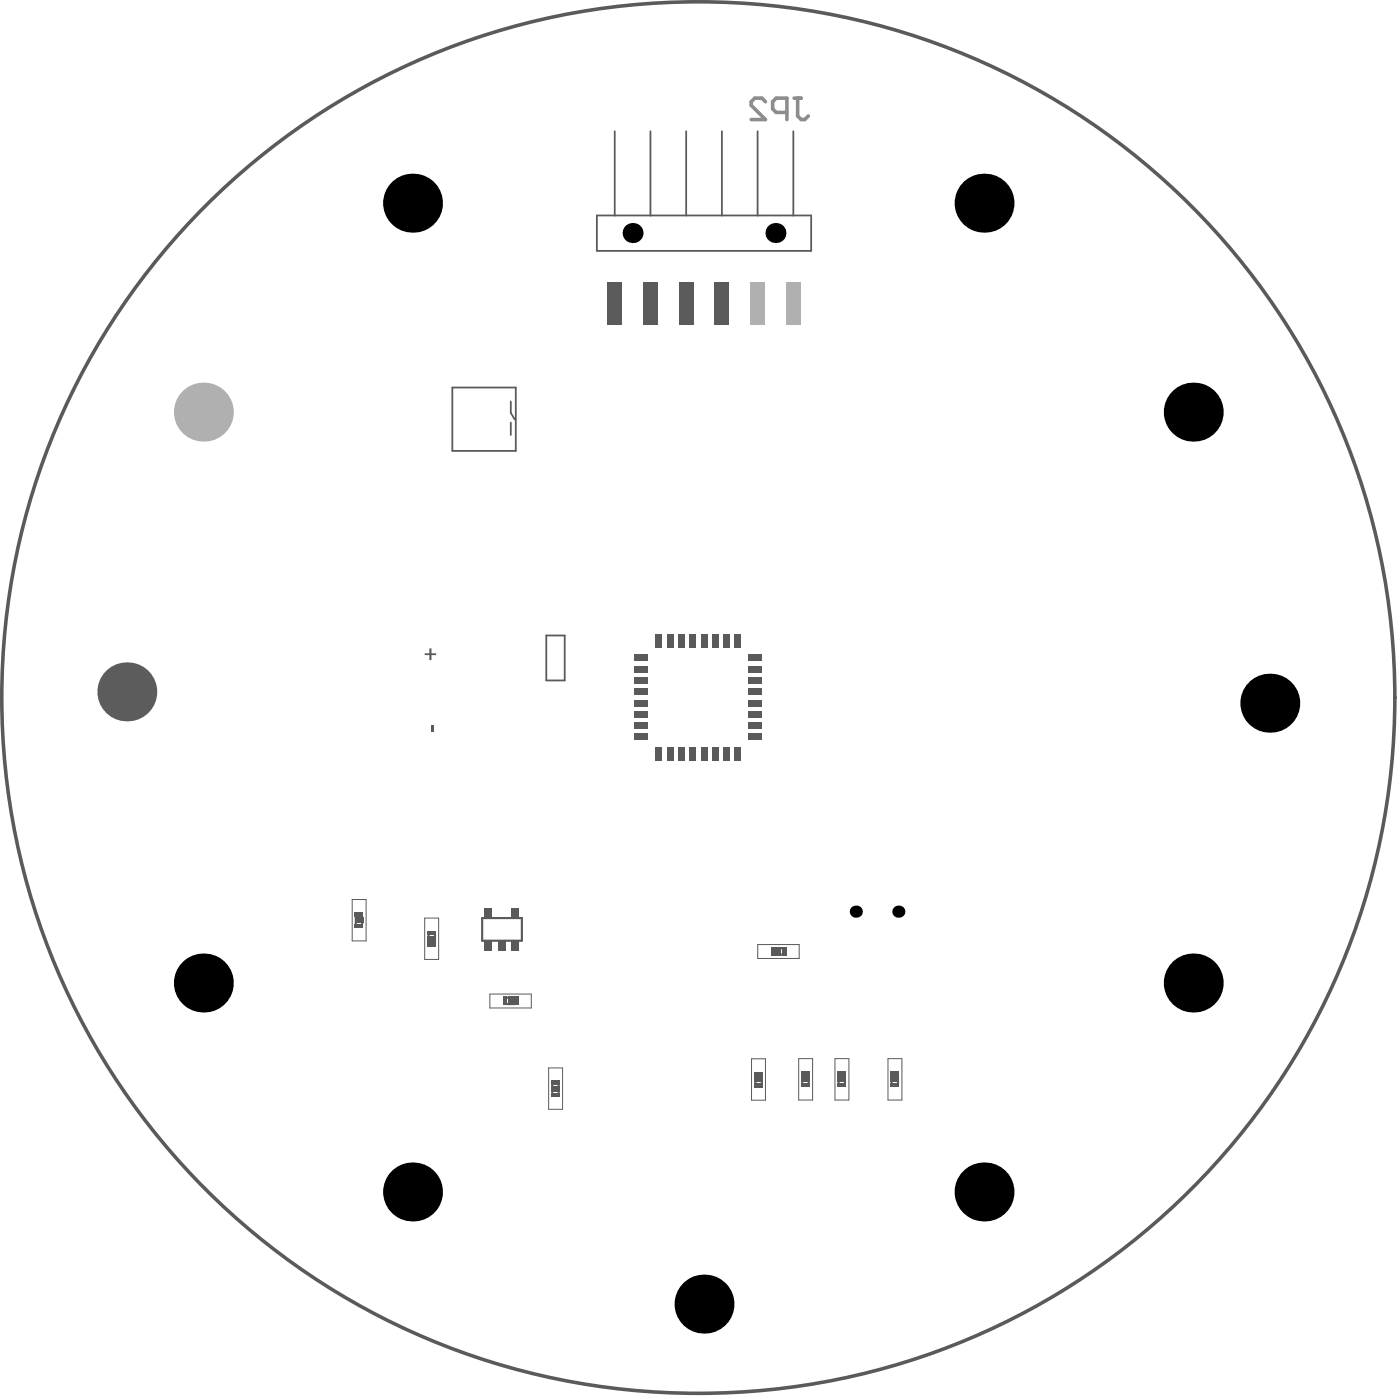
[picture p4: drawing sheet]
<svg xmlns="http://www.w3.org/2000/svg" width="331mm" height="331mm" viewBox="0 0 331 331" stroke-linecap="round" stroke-linejoin="round" font-family="sans-serif">
<path d="M83.3 212.8h3.3v9.8h-3.3zM100.5 217.2h3.3v9.7h-3.3zM115.9 235.1h9.8v3.3h-9.8zM179.3 223.4h9.8v3.3h-9.8zM129.8 252.6h3.3v9.8h-3.3zM177.8 250.4h3.3v9.8h-3.3zM189 250.4h3.3v9.8h-3.3zM197.6 250.4h3.3v9.8h-3.3zM210.1 250.4h3.3v9.8h-3.3z" fill="none" stroke="#5a5a5a" stroke-width=".24"/>
<g fill="none" stroke="#5a5a5a" stroke-width=".51">
<path d="M84.2 216.8v1.7M85.7 216.8v1.7M114.1 217.2h9.4v5.3h-9.4zM101.4 221.2v1.7M102.9 221.2v1.7M120 237.5h1.6M120 236h1.6M183.4 224.3h1.6M183.4 225.8h1.6M130.7 256.7v1.6M132.2 256.7v1.6M178.8 254.5v1.6"/>
<path d="M180.3 254.5v1.6M189.8 254.5v1.6M191.3 254.5v1.6M198.4 254.5v1.6M199.9 254.5v1.6M211 254.5v1.6M212.5 254.5v1.6"/>
</g>
<path d="M145.5 31v20M153.9 31v20M162.4 31v20M170.8 31v20M179.3 31v20M187.7 31v20M141.2 51h50.7v8.3h-50.7zM107 91.7h15v15h-15zM120.9 95v2.7l.9 1.5M120.9 99.9v3M129.3 150.3h4.3v10.6h-4.3z" fill="none" stroke="#5a5a5a" stroke-width=".42"/>
<g fill="#5a5a5a">
<path d="M101.2 222.9h2v1h-2z" fill-rule="evenodd"/>
<path d="M101.2 220.2h2v.9h-2z" fill-rule="evenodd"/>
<path d="M114.8 222.7h1.6v2.1h-1.6z" fill-rule="evenodd"/>
<path d="M121.1 222.7h1.7v2.1h-1.7z" fill-rule="evenodd"/>
<path d="M117.9 222.7h1.7v2.1h-1.7z" fill-rule="evenodd"/>
<path d="M155.2 176.8h1.5v3.3h-1.5z" fill-rule="evenodd"/>
<path d="M155.2 149.9h1.5v3.3h-1.5z" fill-rule="evenodd"/>
<path d="M163.1 176.8h1.6v3.3h-1.6z" fill-rule="evenodd"/>
<path d="M160.5 176.8h1.5v3.3h-1.5z" fill-rule="evenodd"/>
<path d="M160.5 149.9h1.5v3.3h-1.5z" fill-rule="evenodd"/>
<path d="M163.1 149.9h1.6v3.3h-1.6z" fill-rule="evenodd"/>
<path d="M168.5 176.8h1.5v3.3h-1.5z" fill-rule="evenodd"/>
<path d="M165.8 176.8h1.5v3.3h-1.5z" fill-rule="evenodd"/>
<path d="M165.8 149.9h1.5v3.3h-1.5z" fill-rule="evenodd"/>
<path d="M168.5 149.9h1.5v3.3h-1.5z" fill-rule="evenodd"/>
<path d="M173.9 176.8h1.5v3.3h-1.5z" fill-rule="evenodd"/>
<path d="M173.9 149.9h1.5v3.3h-1.5z" fill-rule="evenodd"/>
<path d="M182.3 224h1v2h-1z" fill-rule="evenodd"/>
<path d="M189.6 256.2h2v1h-2z" fill-rule="evenodd"/>
<path d="M189.6 253.5h2v1h-2z" fill-rule="evenodd"/>
<path d="M114.8 214.8h1.6v2.2h-1.6z" fill-rule="evenodd"/>
<path d="M118.9 235.7h1v2h-1z" fill-rule="evenodd"/>
<path d="M121.7 235.7h1v2h-1z" fill-rule="evenodd"/>
<path d="M121.1 214.8h1.7v2.2h-1.7z" fill-rule="evenodd"/>
<path d="M83.9 218.6h2.1v.9h-2.1z" fill-rule="evenodd"/>
<path d="M83.9 215.8h2.1v1h-2.1z" fill-rule="evenodd"/>
<path d="M130.4 258.4h2v.9h-2z" fill-rule="evenodd"/>
<path d="M150.1 173.5h3.3v1.6h-3.3z" fill-rule="evenodd"/>
<path d="M150.1 170.9h3.3v1.5h-3.3z" fill-rule="evenodd"/>
<path d="M150.1 165.6h3.3v1.5h-3.3z" fill-rule="evenodd"/>
<path d="M150.1 162.9h3.3v1.5h-3.3z" fill-rule="evenodd"/>
<path d="M150.1 157.6h3.3v1.5h-3.3z" fill-rule="evenodd"/>
<path d="M150.1 154.9h3.3v1.5h-3.3z" fill-rule="evenodd"/>
<path d="M178.5 256.2h2v1h-2z" fill-rule="evenodd"/>
<path d="M178.5 253.5h2v.9h-2z" fill-rule="evenodd"/>
<path d="M171.1 176.8h1.6v3.3h-1.6z" fill-rule="evenodd"/>
<path d="M157.8 176.8h1.5v3.3h-1.5z" fill-rule="evenodd"/>
<path d="M177.1 170.9h3.3v1.5h-3.3z" fill-rule="evenodd"/>
<path d="M177.1 173.5h3.3v1.6h-3.3z" fill-rule="evenodd"/>
<path d="M177.1 162.9h3.3v1.5h-3.3z" fill-rule="evenodd"/>
<path d="M177.1 165.6h3.3v1.5h-3.3z" fill-rule="evenodd"/>
<path d="M177.1 154.9h3.3v1.5h-3.3z" fill-rule="evenodd"/>
<path d="M177.1 157.6h3.3v1.5h-3.3z" fill-rule="evenodd"/>
<path d="M157.8 149.9h1.5v3.3h-1.5z" fill-rule="evenodd"/>
<path d="M171.1 149.9h1.6v3.3h-1.6z" fill-rule="evenodd"/>
<path d="M198.2 256.2h2v1h-2z" fill-rule="evenodd"/>
<path d="M198.2 253.5h2v1h-2z" fill-rule="evenodd"/>
<path d="M185 224h1v2h-1z" fill-rule="evenodd"/>
<path d="M210.7 256.2h2v1h-2z" fill-rule="evenodd"/>
<path d="M210.7 253.5h2v1h-2z" fill-rule="evenodd"/>
<path d="M130.4 255.7h2v.9h-2z" fill-rule="evenodd"/>
<path d="M150.1 168.2h3.3v1.5h-3.3z" fill-rule="evenodd"/>
<path d="M150.1 160.2h3.3v1.5h-3.3z" fill-rule="evenodd"/>
<path d="M177.1 160.2h3.3v1.5h-3.3z" fill-rule="evenodd"/>
<path d="M177.1 168.2h3.3v1.5h-3.3z" fill-rule="evenodd"/>
<path d="M183.5 224h1.4v2h-1.4z" fill-rule="evenodd"/>
<path d="M189.6 254.6h2v1.4h-2z" fill-rule="evenodd"/>
<path d="M101.2 221.4h2v1.3h-2z" fill-rule="evenodd"/>
<path d="M120.1 235.7h1.4v2h-1.4z" fill-rule="evenodd"/>
<path d="M83.9 217h2.1v1.3h-2.1z" fill-rule="evenodd"/>
<path d="M130.4 256.8h2v1.4h-2z" fill-rule="evenodd"/>
<path d="M178.5 254.7h2v1.3h-2z" fill-rule="evenodd"/>
<path d="M198.2 254.6h2v1.4h-2z" fill-rule="evenodd"/>
<path d="M210.7 254.6h2v1.4h-2z" fill-rule="evenodd"/>
</g>
<g fill="#5a5a5a">
<path d="M102.1 171.4h.6v1.6h-.6z"/>
<path d="M101.6 153.4h.5v1.1h1.1v.5h-1.1v1.1h-.5v-1.1h-1.1v-.5h1.1z"/>
</g>
<path d="M48.7 48.6a164.8 164.8 0 0 1 212.8-17.2 164.8 164.8 0 0 1 51.1 207.3 164.8 164.8 0 0 1-211.3 78 164.8 164.8 0 0 1-91.8-205.8 164.5 164.5 0 0 1 39.2-62.3z" fill="none" stroke="#5a5a5a" stroke-width=".85"/>
<path d="M181.1 24.1l-.8-.9h-1.7l-.9 .9v.8l3.4 3.4h-3.4M186.2 26.6h-2.5l-.9-.9v-1.6l.9-.9h2.5v5.1M187.9 23.2h1.7M188.7 23.2v4.2l.9 .9h.8l.9-.9" fill="none" stroke="#8c8c8c" stroke-width=".85"/>
<circle cx="202.5" cy="215.6" r="1.44" fill="#000"/>
<circle cx="30" cy="163.6" r="7" fill="#5c5c5c"/>
<g fill="#000">
<circle cx="97.6" cy="48.1" r="7"/>
<circle cx="149.7" cy="55.1" r="2.37"/>
<circle cx="183.5" cy="55.1" r="2.37"/>
<circle cx="232.8" cy="48.1" r="7"/>
<circle cx="300.5" cy="166.3" r="7"/>
<circle cx="212.6" cy="215.6" r="1.44"/>
<circle cx="48.1" cy="232.5" r="7"/>
<circle cx="166.6" cy="308.5" r="7"/>
</g>
<circle cx="48.1" cy="97.5" r="7" fill="#b0b0b0"/>
<g fill="#000">
<circle cx="282.3" cy="97.5" r="7"/>
<circle cx="282.3" cy="232.5" r="7"/>
<circle cx="97.6" cy="281.9" r="7"/>
<circle cx="232.8" cy="281.9" r="7"/>
</g>
<g fill="#5a5a5a">
<path d="M152.2 66.7h3.4v10.1h-3.4z" fill-rule="evenodd"/>
<path d="M160.7 66.7h3.3v10.1h-3.3z" fill-rule="evenodd"/>
</g>
<path d="M186 66.7h3.4v10.1h-3.4z" fill-rule="evenodd" fill="#b0b0b0"/>
<path d="M143.8 66.7h3.3v10.1h-3.3z" fill-rule="evenodd" fill="#5a5a5a"/>
<path d="M177.6 66.7h3.4v10.1h-3.4z" fill-rule="evenodd" fill="#b0b0b0"/>
<path d="M169.1 66.7h3.4v10.1h-3.4z" fill-rule="evenodd" fill="#5a5a5a"/>
</svg>
